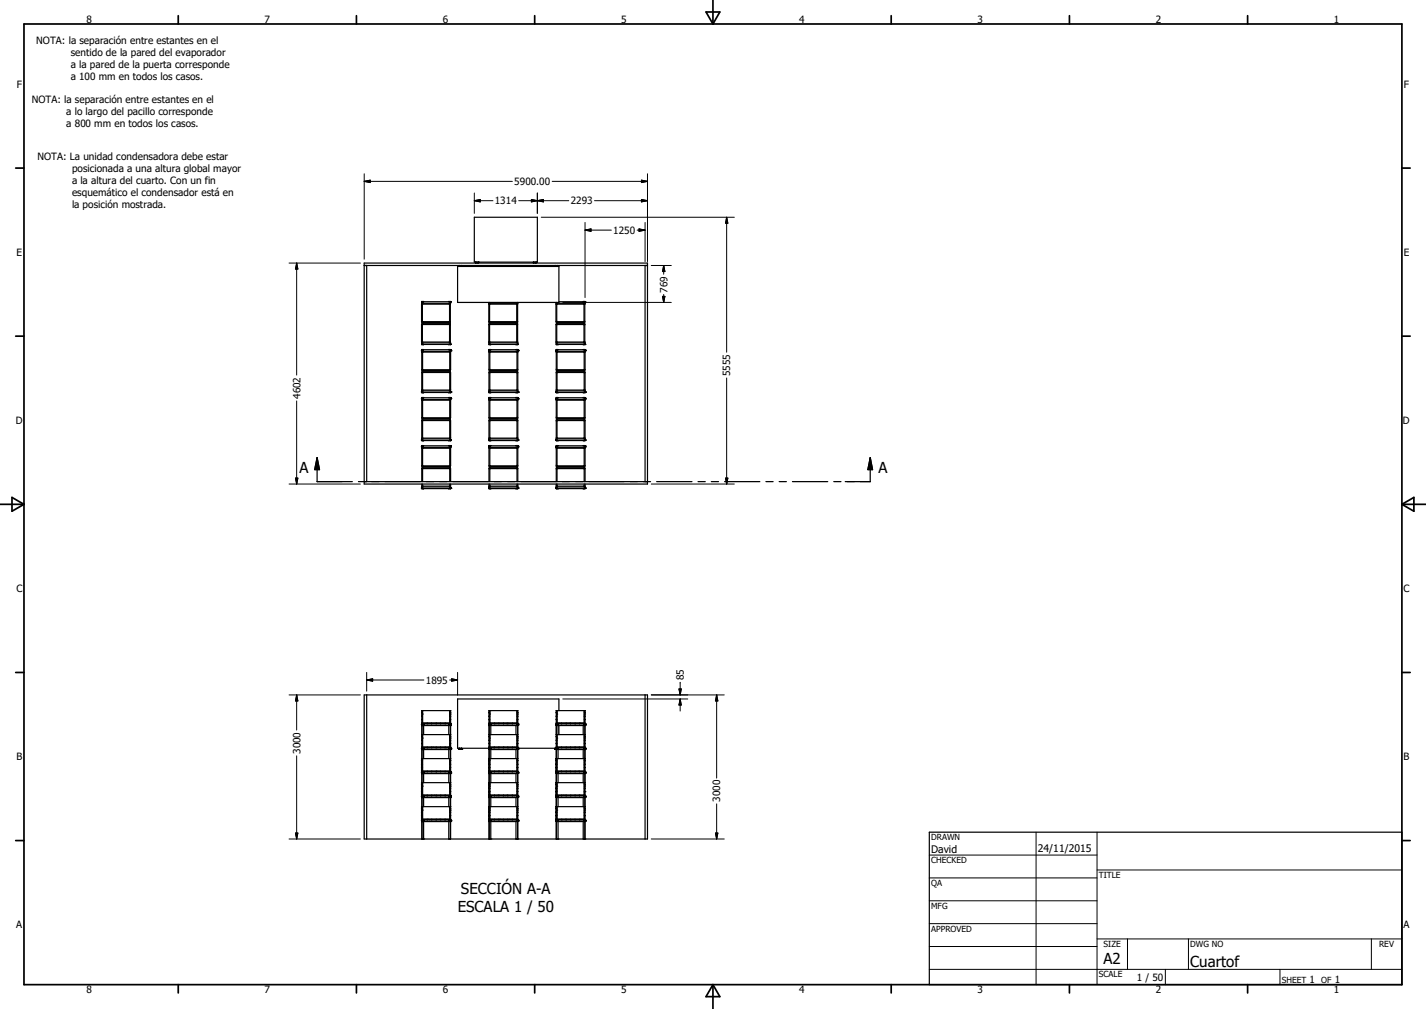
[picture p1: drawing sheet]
<svg xmlns="http://www.w3.org/2000/svg" width="420mm" height="297mm" viewBox="0 0 420 297" stroke-linecap="round" stroke-linejoin="round" font-family="sans-serif">
<defs><g id="words">
<g font-size="4.4">
<text x="88.2" y="139.3">A</text>
<text x="258.8" y="139.3">A</text>
<text x="135.8" y="263.1">SECCIÓN A-A</text>
<text x="134.8" y="268.4">ESCALA 1 / 50</text>
<text x="325" y="283.8">A2</text>
<text x="350.6" y="284.7">Cuartof</text>
</g>
<g font-size="3.1">
<text x="274.2" y="251.1">David</text>
<text x="305.6" y="250.7">24/11/2015</text>
</g>
<g font-size="2.9">
<text x="25.4" y="6.8">8</text>
<text x="77.9" y="6.8">7</text>
<text x="130.4" y="6.8">6</text>
<text x="182.9" y="6.8">5</text>
<text x="235.4" y="6.8">4</text>
<text x="287.9" y="6.8">3</text>
<text x="340.4" y="6.8">2</text>
<text x="392.9" y="6.8">1</text>
<text x="10.7" y="13">NOTA: la separación entre estantes en el</text>
<text x="20.9" y="16.5">sentido de la pared del evaporador</text>
<text x="20.9" y="23.6">a 100 mm en todos los casos.</text>
<text x="20.9" y="20.1">a la pared de la puerta corresponde</text>
<text x="5" y="25.8">F</text>
<text x="413.5" y="25.8">F</text>
<text x="9.4" y="30.2">NOTA: la separación entre estantes en el</text>
<text x="19.5" y="33.7">a lo largo del pacillo corresponde</text>
<text x="19.5" y="37.3">a 800 mm en todos los casos.</text>
<text x="11" y="47.2">NOTA: La unidad condensadora debe estar</text>
<text x="21.2" y="50.7">posicionada a una altura global mayor</text>
<text x="21.2" y="57.8">esquemático el condensador está en</text>
<text x="21.2" y="54.3">a la altura del cuarto. Con un fin</text>
<text x="151.5" y="54.5">5900.00</text>
<text x="21.2" y="61.3">la posición mostrada.</text>
<text x="145.8" y="60.2">1314</text>
<text x="168.1" y="60.2">2293</text>
<text x="180.6" y="68.8">1250</text>
<text x="4.9" y="75.3">E</text>
<text x="413.4" y="75.3">E</text>
<text x="196.6" y="86.1" transform="rotate(-90 196.6 86.1)">769</text>
<text x="215.1" y="110.7" transform="rotate(-90 215.1 110.7)">5555</text>
<text x="88.5" y="117.5" transform="rotate(-90 88.5 117.5)">4602</text>
<text x="4.7" y="124.8">D</text>
<text x="413.2" y="124.8">D</text>
<text x="4.8" y="174.2">C</text>
<text x="413.3" y="174.2">C</text>
<text x="125.4" y="201.2">1895</text>
<text x="201.4" y="200.3" transform="rotate(-90 201.4 200.3)">85</text>
<text x="88.5" y="221.9" transform="rotate(-90 88.5 221.9)">3000</text>
<text x="4.9" y="223.7">B</text>
<text x="413.4" y="223.7">B</text>
<text x="212.1" y="236.1" transform="rotate(-90 212.1 236.1)">3000</text>
<text x="4.8" y="273.2">A</text>
<text x="413.3" y="273.2">A</text>
<text x="25.4" y="292.3">8</text>
<text x="77.9" y="292.3">7</text>
<text x="130.4" y="292.3">6</text>
<text x="182.9" y="292.3">5</text>
<text x="235.4" y="292.3">4</text>
<text x="287.9" y="292.3">3</text>
<text x="334.8" y="288.8">1 / 50</text>
<text x="340.4" y="292.3">2</text>
<text x="385.7" y="289.3">1</text>
<text x="392.9" y="292.3">1</text>
<text x="393.1" y="289.3">1</text>
</g>
<g font-size="2.5">
<text x="274.2" y="247.3">DRAWN</text>
<text x="274.2" y="254">CHECKED</text>
<text x="274.2" y="260.8">QA</text>
<text x="323.6" y="258.4">TITLE</text>
<text x="274.2" y="267.5">MFG</text>
<text x="274.2" y="274.2">APPROVED</text>
<text x="325" y="278.7">SIZE</text>
<text x="350.6" y="278.7">DWG NO</text>
<text x="406.2" y="278.7">REV</text>
<text x="323.6" y="287.7">SCALE</text>
<text x="377.5" y="289.3">SHEET</text>
<text x="389.2" y="289.3">OF</text>
</g>
</g></defs>
<g fill="none" stroke="#000" stroke-width=".36">
<path d="M107.3 78.1h83.4M107.3 77.4h83.4v65.1h-83.4zM108 78.1v63.7M134.8 78.4h29.8v10.6h-29.8zM135.3 78.4v-.2h.6v.2M135.3 78.1l-.1 .3M135.9 78.1l.1 .3M139.7 63.9h18.6v13.3h-18.6zM140.1 77.2v.2M140.1 77.4h.1M140.8 77.2v.2h-.7M140.9 77.2l-.1 .2"/>
<path d="M157.1 77.3v.1M157.1 77.4h.1M157.1 77.2v.2M157.1 77.4h.7M157.9 77.2v.2M157.9 77.4h-.1M157.9 77.3l-.1 .1M157.9 77.4h.1M163.5 78.2h-.1M163.5 78.2v.2M163.5 78.2h.7M163.5 78.1v.1"/>
<path d="M164.2 78.2h.1M164.2 78.1v.1M164.2 78.2v.2M190 78.1v63.7M124.3 89.3h8l.3 .2M124.3 94.9v.4M124.3 89.2v.1M124.3 95.3h8l.3 .2M124.3 89.3l-.1 .3 .1 5.3M124.3 95.3l-.1 .3 .1 5.3M124.4 88.8l-.1 .1M124.5 89.5h7.9v5.2h-7.9z"/>
<path d="M124.8 88.8l-.6-.1 .1 .6M124.8 88.8h-.1M132.2 88.8l.5-.1v.6M132.2 88.8h.1M132.4 95.6l-7.9-.1-.1 5.1M132.4 89.6h.1M132.4 95.6h.1M132.4 95.6v5M132.6 88.8v12.6M132.6 88.8h-8.3v.5M132.6 88.8v.1M132.6 88.9h.1"/>
<path d="M132.6 89.2l.1 .1M132.6 94.7l-.3 .2h-8M132.7 89.3h.1M144 89l.1 .3M144.1 89.3h8l.3 .3M144.1 89v.3M144.1 94.9v.4M144.1 95.3h8l.3 .3M144.1 89.3v5.6M144.1 95.3v5.6M144.2 89.5h7.9l.1 5.1-8 .1zM144.2 95.5h7.9l.1 5.1-8 .1z"/>
<path d="M152.4 89v12.4M152.4 94.6l-.3 .3h-8M152.5 89l-.1 .3M163.8 89l.1 .3M163.9 89v.3M163.9 94.9v.4M163.9 89.3h8l.3 .3M163.9 89.3l-.1 .3 .1 5.3M163.9 95.3l-.1 .3 .1 5.3M163.9 95.3h8l.3 .3M164 95.6v5.1h8v-5.1M164 89.6h.1"/>
<path d="M164 95.6h8M164 95.6h.1M164 89.5h8v5.2h-8zM164.6 88.8l7.6 .1M171.8 88.8h.1M171.8 88.8l.5-.1-.1 .6M172 95.6h.1M172.2 88.8v.1M172.2 88.9v12.4M172.2 94.6l-.3 .3h-8M124.2 103.3h.1M124.2 103.1v.2"/>
<path d="M124.2 115.3v.1M124.2 117.3v.1M124.3 100.9l-.1 .6 .6-.1M124.3 115.1l-.1 .5 .6-.1M124.3 103.5v5.4M124.3 109.5v5.4M124.3 117.7v5.4M124.3 100.9v.1M124.3 114.9l.3 .2h7.8l.2-.2M124.3 109.5h8.3M124.3 108.9l.3 .2h7.8l.2-.2M124.3 103.5h8.3"/>
<path d="M124.3 117.7h8.3M124.3 115.1h.1M124.3 100.9v.5h8.3M124.3 108.9v.6M124.3 114.9l.1 .6M124.3 101.3h.1M124.3 115.5h.1M124.3 117.5h.1M124.4 102.9l-.1 .6M124.4 117.1l-.1 .6M124.4 101.4h.1M124.4 102.9l-.1 .1"/>
<path d="M124.4 117.1h-.1M124.4 115.5h8.2M124.4 102.9h8.2M124.4 117.1h8.2M124.4 100.6l.1 .1M124.5 100.7h7.9M124.5 117.8v5.2h7.9M124.5 114.8h.1M124.5 103.7h.1M124.5 117.8h.1M124.7 101.4h.1M124.8 102.9h-.6l.1 .5"/>
<path d="M124.8 117.1l-.6-.1 .1 .5M132.2 102.9h.5v.5M132.2 117.1l.5-.1v.6M132.2 101.4h.1M132.4 109.6l-7.9 .1v5.1M132.4 103.6l-7.9 .1M132.4 117.8h-7.9M132.4 100.6v.1M132.4 109.6v.1M132.4 103.6v.1M132.4 117.8h.1M132.4 109.7v5.1h-7.9"/>
<path d="M132.4 103.7v5.1h-7.9v-5.1M132.4 117.8v5.2M132.6 102.9v.6M132.6 117.1v.6M132.6 102.9v.1M132.6 117.1h.1M132.6 101.3h.1M132.6 103h.1M132.6 115.5h.1M132.6 103.5v5.4M132.6 109.5v5.4M132.6 117.7v5.4"/>
<path d="M132.6 108.9v.6M132.6 114.9v.6M132.6 100.7l-.3 .2h-8M132.6 101.3v.1M132.6 103.4h.1M132.6 117.5l.1 .1M132.7 100.9h.1M132.7 100.9l-.1 .1M132.7 115.1h.1M132.7 103.4h.1M132.7 115.1h-.1M132.7 117.6h.1"/>
<path d="M132.7 100.9v.6l-.5-.1M132.7 115.1v.5l-.5-.1M132.7 115.4l.1 .1M132.7 103.3h.1M132.7 103.1h.1M132.7 115.3h.1M132.7 117.4h.1M132.7 117.3h.1M132.8 103.2h.1M132.8 103.3h.1M132.8 115.3v.1M132.8 115.4v.1"/>
<path d="M132.8 117.3h.1M132.8 117.3v.1M132.8 115.3h.1M132.8 103.1v.2M132.8 115.3v.2M132.8 103.1v.1M132.8 103.2v.1M132.8 117.4h.1M144 103.3h.1M144 103.1v.2M144 115.3v.1M144 117.3v.1"/>
<path d="M144.1 100.9l-.1 .6 .6-.1M144.1 101.3l8.3 .1M144.1 115.1l-.1 .5 .6-.1M144.1 103.5v5.4M144.1 109.5v5.4M144.1 117.7v5.4M144.1 100.9v.4M144.1 103v.5M144.1 108.9v.6M144.1 114.9v.6M144.1 117.1v.6M144.1 101.3h.1"/>
<path d="M144.1 114.9l.3 .2h7.8l.2-.2M144.1 109.5h8.3M144.1 108.9l.3 .2h7.8l.2-.2M144.1 103.5h8.3M144.1 117.7h8.3M144.1 115.5h.1M144.1 117.1h.1M144.1 101.4h.1M144.1 115.5h8.3M144.1 102.9h8.3M144.1 117.1h8.3M144.1 102.9v.1"/>
<path d="M144.2 102.9l-.1 .1M144.2 100.6v.1M144.5 101.4h.1M144.6 102.9h-.6l.1 .5M144.6 117.1l-.6-.1 .1 .5M152 102.9h.5l-.1 .5M152 117.1l.5-.1v.6M152 101.4h.1M152.2 109.6l-7.9 .1v5.1h7.9l.1-5.1M152.2 103.6l-7.9 .1v5.1h7.9M152.2 117.8h-7.9v5.1l7.9 .1M152.2 109.6v.1"/>
<path d="M152.2 103.6v.1M152.2 117.8h.1M152.2 117.8l.1 5.1M152.2 109.7h.1M152.2 103.7l.1 5M152.3 108.7l-.1 .1M152.4 101.4h.1M152.4 102.9h.1M152.4 115.5h.1M152.4 117.1h.1M152.4 102.9v.6M152.4 117.1v.6"/>
<path d="M152.4 101.3h.1M152.4 100.9l.1 .6-.5-.1M152.4 103.5v5.4M152.4 109.5v5.4M152.4 115.1l.1 .5-.5-.1M152.4 117.7v5.4M152.4 108.9v.6M152.4 114.9v.6M152.4 100.6l-.3 .3h-8M152.4 101.3v.1M152.4 117.5l.1 .1M152.4 117.1v.1"/>
<path d="M152.5 117.6h.1M152.5 115.3l-.1 .2M152.5 103.1v.2M152.5 103.3h.1M152.5 117.3v.1M163.8 103.3h.1M163.8 103.1v.2M163.8 115.3l.1 .2M163.8 117.3v.1M163.8 117.6h.1M163.9 100.9l-.1 .6 .6-.1M163.9 115.1l-.1 .5 .6-.1"/>
<path d="M163.9 103.5v5.4M163.9 109.5v5.4M163.9 117.7v5.4M163.9 100.9v.5M163.9 108.9v.6M163.9 114.9v.6M163.9 101.3v.1M163.9 101.3h.1M163.9 114.9l.3 .2h7.8l.2-.2M163.9 109.5h8.3M163.9 108.9l.3 .2h7.8l.2-.2M163.9 103.5h8.3"/>
<path d="M163.9 117.7h8.3M163.9 117.5v.1M163.9 115.5h.1M163.9 117.1h.1M163.9 102.9v.6M163.9 117.1v.6M163.9 115.5h8.3M163.9 102.9h8.3M163.9 117.1h8.3M163.9 102.9v.1M163.9 117.1v.1M164 101.4h.1"/>
<path d="M164 102.9l-.1 .1M164 115.5h.1M164 117.1h.1M164.1 108.7v.1M164.1 109.7h.1M164.1 103.7v5M164.1 117.8v5.1M164.2 109.6l7.9 .1v5.1h-8v-5.1M164.2 103.6l7.9 .1v5.1h-8M164.2 117.8h7.9v5.1l-7.9 .1M164.2 109.6l-.1 .1M164.2 103.6l-.1 .1"/>
<path d="M164.2 117.8h-.1M164.3 101.4h.1M164.4 102.9h-.6l.1 .5M164.4 117.1l-.6-.1v.6M171.8 102.9h.5l-.1 .5M171.8 117.1l.5-.1-.1 .5M171.8 101.4h.1M172.2 101.4h.1M172.2 102.9v.1M172.2 115.5h.1M172.2 117.1h.1M172.2 103v.5"/>
<path d="M172.2 117.1v.6M172.2 101.3h.1M172.2 100.9l.1 .6-.5-.1M172.2 115.1l.1 .5-.5-.1M172.2 103.5v5.4M172.2 109.5v5.4M172.2 117.7v5.4M172.2 108.9v.6M172.2 114.9v.6M172.2 100.6l-.3 .3h-8M172.2 101.3l-8.3 .1M172.3 115.3v.1"/>
<path d="M172.3 103.1v.2M172.3 117.3v.1M172.3 103.3h.1M93.4 134.7v7.1h10.4M93.4 134.7l.7 3.5h-1.4zM124.2 129.6h.1M124.2 131.5h.1M124.2 129.4v.2M124.2 131.4v.2M124.3 129.2l-.1 .5h.6M124.3 129.2h.1M124.3 123.7v5.4"/>
<path d="M124.3 131.8v5.4M124.3 137.8l-.1 4M124.3 129.1h8.3M124.3 123.7h8.3M124.3 123.1h8.3M124.3 137.8l.3-.1 8 .1M124.3 137.2h8.3M124.3 131.8l.3-.1 8 .1M124.3 123.1v.6M124.3 129.1l.1 .6M124.3 131.3v.5M124.3 137.2v.6"/>
<path d="M124.3 129.6l.1 .1M124.3 131.7h.1M124.4 131.2l-.1 .1M124.4 129.7h8.2M124.4 131.2h8.2M124.5 137.1v-5.2h7.9v5.2M124.5 128.9h.1M124.5 137.1h.1M124.5 137.1h7.9M124.8 131.2h-.6l.1 .5M124.8 131.2h-.1M132.2 131.2h.5v.5"/>
<path d="M132.2 131.2h.1M132.4 123.8h-7.9v5.1M132.4 123.8h.1M132.4 123.8v5.2l-7.9-.1M132.4 123h.1M132.4 137.1h.1M132.6 131.2v.6M132.6 131.2v.1M132.6 129.6h.1M132.6 131.3h.1M132.6 123.7v5.4M132.6 131.8v5.4"/>
<path d="M132.6 137.8l.1 4M132.6 123.1v.6M132.6 129.1v.6M132.6 137.2v.6M132.6 131.7h.1M132.6 129.6v.1M132.7 131.7h.1M132.7 129.2h-.1M132.7 129.2h.1M132.7 129.2v.5h-.5M132.7 129.6h.1M132.7 129.4h.1"/>
<path d="M132.7 131.6h.1M132.7 131.5h.1M132.7 131.4h.1M132.8 129.4v.1M132.8 129.5h.1M132.8 129.6h.1M132.8 131.4h.1M132.8 131.5h.1M132.8 131.5v.1M132.8 129.4v.2M132.8 131.4v.2M132.8 129.5v.1"/>
<path d="M132.8 131.6h.1M144 129.6h.1M144 131.5h.1M144 129.4v.2M144 131.4v.2M144.1 129.2l-.1 .5h.6M144.1 129.2h.1M144.1 123.7v5.4M144.1 131.8v5.4M144.1 137.8l-.1 4M144.1 123.1v.6M144.1 129.1v.5"/>
<path d="M144.1 131.3v.5M144.1 137.2v.6M144.1 129.6v.1M144.1 129.1h8.3M144.1 123.7h8.3M144.1 123.1h8.3M144.1 137.8l.3-.1 8 .1M144.1 137.2h8.3M144.1 131.8l.3-.1 8 .1M144.1 131.3h.1M144.1 131.2v.1M144.1 129.7h8.3"/>
<path d="M144.1 131.2h8.3M144.3 123.8h7.9v5.1h-7.9zM144.6 131.2h-.6l.1 .5M144.6 131.2h-.1M152 131.2h.5l-.1 .5M152 131.2h.1M152.2 123.8h.1M152.2 123h.1M152.2 137.1h.1M152.2 132h-7.9v5.1h7.9M152.2 122.9v.1M152.2 132h.1"/>
<path d="M152.3 132l-.1 5.1M152.3 122.9h-.1M152.4 131.2v.1M152.4 131.2v.6M152.4 131.3h.1M152.4 123.7v5.4M152.4 131.8v5.4M152.4 137.8l.1 4M152.4 123.1v.6M152.4 129.1v.6M152.4 137.2v.6M152.4 129.6v.1"/>
<path d="M152.5 129.2h.1M152.5 129.2h-.1M152.5 129.2v.5h-.5M152.5 129.4l.1 .2-.2 .1M152.5 129.6h.1M152.5 131.4v.2M152.5 131.5h.1M163.8 129.6h.1M163.8 131.5h.1M163.8 129.2v.5h.6M163.8 129.4v.2l.2 .1M163.8 131.4v.2"/>
<path d="M163.8 129.2h.1M163.9 129.2h.1M163.9 123.7v5.4M163.9 131.8v5.4M163.9 137.8l-.1 4M163.9 123.1v.6M163.9 129.1v.6M163.9 137.2v.6M163.9 129.1h8.3M163.9 123.7h8.3M163.9 123.1h8.3M163.9 137.8l.3-.1 8 .1"/>
<path d="M163.9 137.2h8.3M163.9 131.8l.3-.1 8 .1M163.9 129.6v.1M163.9 129.7h.1M163.9 131.3h.1M163.9 131.2v.6M163.9 129.7h8.3M163.9 131.2h8.3M163.9 131.2v.1M164 131.2l-.1 .1M164.1 132v5.1M164.1 122.9h.1"/>
<path d="M164.1 123.8h8v5.1h-8zM164.1 132h8v5.1h-7.9M164.1 122.9v.1M164.1 132h.1M164.1 123h.1M164.1 137.1h.1M164.2 123.8h-.1M164.4 131.2h-.6l.1 .5M164.4 131.2h-.1M171.8 131.2h.5l-.1 .5M171.8 131.2h.1M172.2 131.2v.1"/>
<path d="M172.2 123.7v5.4M172.2 131.8v5.4M172.2 137.8l.1 4M172.2 123.1v.6M172.2 129.1v.5M172.2 131.3v.5M172.2 137.2v.6M172.2 129.6v.1M172.3 129.2v.5h-.5M172.3 129.2h-.1M172.3 129.4v.2M172.3 131.4v.2"/>
<path d="M172.3 129.6h.1M172.3 131.5h.1M256.3 134.7v7.1h-7.4M256.3 134.7l.7 3.5h-1.4zM105.6 141.8h86M124.2 142.5l.1 .7M124.2 143.6v.1M124.3 143.3l-.1 .6 .6-.1M124.3 143.2l.3 .1h7.8l.2-.1M124.3 143.3v.1M124.3 143.2v.6h8.3M124.3 143.7h.1"/>
<path d="M124.4 143.8h.1M124.5 141.8v-3.9h7.9l.1 3.9M124.5 142.5v.6M124.5 143.1h.1M132.5 142.5l-.1 .6h-7.9M132.6 143.7h.1M132.6 143.2v.6M132.6 143.7v.1M132.7 143.3h.1M132.7 143.3l-.1 .1M132.7 143.3v.6l-.5-.1M132.7 142.5l-.1 .7"/>
<path d="M132.7 143.7h.1M132.7 143.6h.1M132.8 143.6h.1M132.8 143.6v.1M132.8 143.7h.1M144 142.5l.1 .7M144 143.6v.1M144.1 143.3l-.1 .6 .6-.1M144.1 143.2v.5M144.1 143.2l.3 .1h7.8l.2-.1M144.1 143.7l8.3 .1M144.1 143.7h.1"/>
<path d="M144.1 143.8h.1M144.3 142.5v.6h7.9l.1-.6M144.3 141.8v-3.9h7.9l.1 3.9M152.4 143.8h.1M152.4 143.3l.1 .6-.5-.1M152.4 143.2v.6M152.5 142.5l-.1 .7M152.5 143.6l-.1 .2M163.8 142.5l.1 .7M163.8 143.6l.1 .2M163.9 143.3l-.1 .6 .6-.1M163.9 143.2v.6"/>
<path d="M163.9 143.2l.3 .1h7.8l.2-.1M163.9 143.8h.1M164 143.8h.1M164.1 141.8v-3.9h7.9l.1 3.9M164.1 142.5v.6h7.9l.1-.6M172.2 143.8h.1M172.2 143.7h.1M172.2 143.3l.1 .6-.5-.1M172.2 143.2v.5M172.2 143.7l-8.3 .1M172.3 142.5l-.1 .7M172.3 143.6v.1"/>
<path d="M193.4 141.8h10.4M205.6 141.8h2.1M209.5 141.8h2.1M213.4 141.8h10.4M225.6 141.8h2.1M229.5 141.8h2.1M233.4 141.8h10.4M245.6 141.8h2.1M107.3 204.6h83.4v42.4h-83.4zM108 204.6v42.4M124.2 213.3h.1M124.2 209.2h8.5v3.7h-8.5z"/>
<path d="M124.2 213.2v.2M124.2 212.8h8.5M124.2 211.8h.2M124.2 210.8h.2M124.2 219.9h8.5M124.2 219.9h.2M124.2 218.9h.2M124.2 218.8h.2M124.2 217.9h.2M124.3 213v3.2M124.3 219.9v3.4M124.3 213.1l.1 .5h8.2"/>
<path d="M124.3 213.3h.3h-.3M124.4 217.2h.1M124.4 213.3h.1M124.4 209.7h-.2l.2 .5M124.4 216.7h-.2l.2 .5M124.5 209.2v3.6M124.5 216.2v3.7M124.5 212.9v.1M124.5 213.3h.1M124.5 219.9v.2M124.8 213.6v2.6M125.8 212.9v.1"/>
<path d="M125.8 219.9v.2M127.1 212.9v.1M127.1 219.9v.2M128.4 212.9v.1M128.4 219.9v.2M128.5 212.9v.1M128.5 219.9v.2M129.8 212.9v.1M129.8 219.9v.2M131.1 212.9v.1M131.1 219.9v.2M132.2 213.6v2.6"/>
<path d="M132.4 212.9v.1M132.4 219.9v.2M132.4 213.3h.1M132.5 209.2l-.1 3.8M132.5 216.2l-.1 3.9M132.5 209.2v3.6M132.5 213.3h.1M132.5 216.3v3.6h.2M132.5 211.8h.2M132.5 210.8h.2M132.5 209.7h.2l-.1 .4M132.5 210.2h.1"/>
<path d="M132.5 218.9h.2M132.5 218.8h.2M132.5 217.9h.2M132.5 216.7h.2l-.1 .5M132.5 217.2h.1M132.6 210.1v.1M132.6 217.2h.1M132.6 210.2h.1M132.6 213.1v3.1M132.6 219.9v3.4M132.6 213.3h-.2h.2M132.7 213.3h.1"/>
<path d="M132.7 213.4h.1M132.7 213.2h.1M132.7 216.2l-8.5 .1M132.8 213.2v.1M132.8 213.3h.1M132.8 213.2v.2M132.8 213.3v.1M144 213.3h.1M144 209.2h8.5v3.7h-8.5zM144 213.2v.2M144 212.8h8.5M144 211.8h.2"/>
<path d="M144 210.8h.2M144 219.9h8.5M144 219.9h.2M144 218.9h.2M144 218.8h.2M144 217.9h.2M144.1 213.1v3.1M144.1 219.9v3.4M144.1 213.3h.3h-.3M144.1 210.1v.1M144.1 217.2h.1M144.1 210.2h.1"/>
<path d="M144.2 213v.6h8.2M144.2 217.2h.1M144.2 213.3h.1M144.2 209.7h-.2l.1 .4M144.2 216.7h-.2l.1 .5M144.3 209.2v3.6M144.3 216.2v3.7M144.3 212.9v.1M144.3 213.3h.1M144.3 219.9v.2M144.6 213.6v2.6M145.6 212.9v.1"/>
<path d="M145.6 219.9v.2M146.9 212.9v.1M146.9 219.9v.2M148.3 212.9v.1M148.3 219.9v.2M149.6 212.9v.1M149.6 219.9v.2M150.9 212.9v.1M150.9 219.9v.2M152 213.6v2.6M152.2 213.3h.1M152.2 212.9v.1"/>
<path d="M152.2 219.9v.2M152.3 209.2l-.1 3.8M152.3 216.2l-.1 3.9M152.3 209.2v3.6M152.3 216.3v3.6h.2M152.3 211.8h.2M152.3 210.8h.2M152.3 209.7h.2l-.1 .5M152.3 210.2h.1M152.3 218.9h.2M152.3 218.8h.2M152.3 217.9h.2"/>
<path d="M152.3 216.7h.2l-.1 .5M152.3 217.2h.1M152.4 213v.6M152.4 213.3h-.3h.3M152.4 213.1v3.1M152.4 219.9v3.4M152.5 213.2v.2M152.5 213.3h.1M152.5 216.2l-8.5 .1M163.8 213.3h.1M163.8 209.2h8.5v3.7h-8.5zM163.8 213.2v.2"/>
<path d="M163.8 212.8h8.5M163.8 211.8h.2M163.8 210.8h.2M163.8 219.9h8.5M163.8 218.9h.2M163.8 218.8h.2M163.8 217.9h.2M163.9 213.1v3.1M163.9 219.9v3.4M163.9 213.3h.3h-.3M164 213v.6M164 210.2h.1"/>
<path d="M164 217.2h.1M164 209.2v3.6M164 216.3v3.6h-.2M164 209.7h-.2l.2 .5M164 216.7h-.2l.2 .5M164 213.3h.1M164.1 209.2v3.8M164.1 216.2v3.9M164.1 213.3h.1M164.1 212.9v.1M164.1 219.9v.2M164.4 213.6v2.6"/>
<path d="M164.6 209.2v-3.5h-29.8v14.5h9.2M164.6 213.6v2.6M165.4 212.9v.1M165.4 219.9v.2M165.5 212.9v.1M165.5 219.9v.2M166.7 212.9v.1M166.7 219.9v.2M166.8 212.9v.1M166.8 219.9v.2M168 212.9v.1M168 219.9v.2"/>
<path d="M168.1 212.9v.1M168.1 219.9v.2M169.4 212.9v.1M169.4 219.9v.2M170.7 212.9v.1M170.7 219.9v.2M171.8 213.6v2.6M172 212.9v.1M172 213.3h.1M172 219.9v.2M172.1 209.2v3.6M172.1 213.3h.1"/>
<path d="M172.1 216.2v3.7M172.1 211.8h.2M172.1 210.8h.2M172.1 209.7h.2l-.1 .4M172.1 219.9h.2M172.1 218.9h.2M172.1 218.8h.2M172.1 217.9h.2M172.1 216.7h.2l-.1 .5M172.1 217.2h.1M172.2 213v.6h-8.3M172.2 210.1v.1"/>
<path d="M172.2 217.2h.1M172.2 210.2h-.1M172.2 213.1v3.1M172.2 219.9v3.4M172.2 213.3h-.2h.2M172.3 213.2v.2M172.3 213.3h.1M172.3 216.2l-8.5 .1M190 204.6v42.4M124.2 223.8h.2M124.2 224.9h.2M124.2 225.9h.2"/>
<path d="M124.2 226h.2M124.2 230.9h.2M124.2 232h.2M124.2 232.1h.2M124.2 233h.2M124.2 234h8.5M124.2 237.9h.2M124.2 239.1h.2M124.2 234.5h.1M124.2 227.4h.1M124.2 220.4h.1M124.2 223.9l.2 .4"/>
<path d="M124.2 230.9l.2 .5M124.2 220.3v.1M124.2 227.4v.1M124.2 234.4v.2M124.2 238l.2 .4M124.3 227v3.4M124.3 234.1v3.3M124.3 234.3l.1 .5h8.2M124.3 234.2l8.3 .1M124.3 220.1h8.3M124.3 234.5h.3h-.3M124.3 227.4h.1"/>
<path d="M124.3 220.4h.1M124.3 220.3h.1M124.4 220.1v.5h8.2M124.4 238.4v.1M124.4 227.4h.1M124.4 220.3h.1M124.4 238.5h.1M124.4 220.4h.1M124.4 220.3v.1M124.4 227.4v.1M124.4 234.5h.1M124.4 220.3l-.1 .1"/>
<path d="M124.5 223.3v3.7M124.5 230.4v3.6M124.5 237.4v3.7M124.5 220.3v.1M124.5 227v.2M124.5 227.4v.1M124.5 234.1v.1M124.5 234.5h.1M124.5 227.4h.1M124.5 220.4h.1M124.5 220.3h.1M124.5 227.4h-.1"/>
<path d="M124.5 220.3h-.1M124.6 227.4l-.3 .1M124.6 220.3h.1M124.6 220.4h-.1M124.6 227.4h.1M124.8 220.6v2.7M124.8 227.7v2.7M124.8 234.8v2.6M125.8 227v.2M125.8 234.1v.1M127.1 227v.2M127.1 234.1v.1"/>
<path d="M128.4 227v.2M128.4 234.1v.1M128.5 227v.2M128.5 234.1v.1M129.8 227v.2M129.8 234.1v.1M131.1 227v.2M131.1 234.1v.1M132.2 220.6v2.7M132.2 227.7v2.7M132.2 234.8v2.6M132.4 220.3v.1"/>
<path d="M132.4 227.4l.2 .1M132.4 227.4h.1M132.4 220.4h.1M132.4 220.3h.1M132.4 227v.2M132.4 234.1v.1M132.4 227.4v.1M132.4 234.5h.1M132.5 223.3l-.1 3.9M132.5 230.4l-.1 3.8M132.5 237.4l-.1 3.9M132.5 227.4h.1"/>
<path d="M132.5 220.3h.1M132.5 220.3h-.1M132.5 220.4h.1M132.5 223.8h.2l-.1 .5M132.5 224.9h.2M132.5 225.9h.2M132.5 226h.2M132.5 230.9h.2l-.1 .4M132.5 232h.2M132.5 232.1h.2M132.5 233h.2M132.5 237.9h.2l-.1 .5"/>
<path d="M132.5 239.1h.2M132.5 220.3v.1M132.5 223.3v3.7M132.5 227.4v.1M132.5 230.4v3.6M132.5 234.5h.1M132.5 237.5v3.6M132.5 224.3h.1M132.5 231.4h.1M132.5 238.5h.1M132.6 220.4h-.1M132.6 224.3h.1"/>
<path d="M132.6 231.3v.1M132.6 238.4h.1M132.6 227.4h.1M132.6 231.4h.1M132.6 238.4v.1M132.6 227.2h.1M132.6 227v3.4M132.6 234.1v3.3M132.6 227.2h-8.3l.1 .5h8.2M132.6 234.5h-.2h.2M132.6 220.4h.1M132.7 223.3h-8.5v3.7h8.5"/>
<path d="M132.7 230.4h-8.5v3.7h8.5M132.7 237.4h-8.5v3.8h8.5M132.7 234.5h.1M132.7 234.6h.1M132.7 234.4h.1M132.7 227.4h.1M132.7 227.5h.1M132.7 220.4h.1M132.7 220.3h.1M132.8 234.4v.1M132.8 234.5h.1M132.8 227.4h.1"/>
<path d="M132.8 227.4v.1M132.8 220.3h.1M132.8 220.4h.1M132.8 220.3v.1M132.8 234.4v.2M132.8 234.5v.1M132.8 227.5h.1M135.2 220.2v.4h.8v-.4M135.2 220.3h.8M135.3 220.2v.4M135.3 220.3h.1M135.3 220.2v.1"/>
<path d="M135.9 220.2v.4M135.9 220.3h.1M144 223.8h.2M144 224.9h.2M144 225.9h.2M144 226h.2M144 230.9h.2M144 232h.2M144 232.1h.2M144 233h.2M144 234h8.5M144 237.9h.2"/>
<path d="M144 239.1h.2M144 234.5h.1M144 227.4h.1M144 220.4h.1M144 220.3v.1M144 227.4v.1M144 234.4v.2M144 223.9l.1 .4M144 230.9l.1 .4M144 238l.1 .4M144.1 227v3.4M144.1 234.1v3.3"/>
<path d="M144.1 227.2h8.3M144.1 234.3h8.3M144.1 220.1h8.3M144.1 234.5h.3h-.3M144.1 227.4h.1M144.1 220.4h.1M144.1 220.3h.1M144.1 227.2h.1M144.1 224.3h.1M144.1 231.3v.1M144.1 238.4h.1M144.1 231.4h.1"/>
<path d="M144.2 220.1v.5h8.2M144.2 227.2v.5h8.2M144.2 234.2v.6h8.2M144.2 227.4h-.1M144.2 220.3h-.1M144.2 238.5h.1M144.2 220.4h.1M144.2 220.3v.1M144.2 227.4v.1M144.2 234.5h.1M144.2 227.4h.1M144.2 220.3l.1 .1"/>
<path d="M144.3 223.3v3.7M144.3 230.4v3.6M144.3 237.4v3.7M144.3 227.4h.1M144.3 220.4h.1M144.3 220.3h.1M144.3 227.4h-.1M144.3 220.3v.1M144.3 227v.2M144.3 227.4v.1M144.3 234.1v.1M144.3 234.5h.1"/>
<path d="M144.3 227.4l-.2 .1M144.3 220.3l-.1 .1M144.4 220.3v.1M144.6 220.6v2.7M144.6 227.7v2.7M144.6 234.8v2.6M145.6 227v.2M145.6 234.1v.1M146.9 227v.2M146.9 234.1v.1M148.3 227v.2M148.3 234.1v.1"/>
<path d="M149.6 227v.2M149.6 234.1v.1M150.9 227v.2M150.9 234.1v.1M152 220.6v2.7M152 227.7v2.7M152 234.8v2.6M152.1 220.3v.1M152.1 220.4h.1M152.2 220.3v.1M152.2 227.4v.1M152.2 234.5h.1"/>
<path d="M152.2 227.4l.2 .1M152.2 227.4h.1M152.2 220.3h-.1M152.2 227v.2M152.2 234.1v.1M152.2 220.3h.1M152.2 220.4h.1M152.3 223.3l-.1 3.9M152.3 230.4l-.1 3.8M152.3 237.4l-.1 3.9M152.3 227.4h.1M152.3 220.4h.1"/>
<path d="M152.3 220.3h.1M152.3 220.3h-.1M152.3 223.3v3.7M152.3 230.4v3.6M152.3 237.5v3.6M152.3 223.8h.2l-.1 .5M152.3 224.9h.2M152.3 225.9h.2M152.3 226h.2M152.3 230.9h.2l-.1 .5M152.3 232h.2M152.3 232.1h.2"/>
<path d="M152.3 233h.2M152.3 237.9h.2l-.1 .5M152.3 239.1h.2M152.3 224.3h.1M152.3 231.4h.1M152.3 238.5h.1M152.4 227.4h.1M152.4 220.3h.1M152.4 220.1v.5M152.4 227.2v.5M152.4 234.2v.6M152.4 220.4h.1"/>
<path d="M152.4 220.1h.1M152.4 234.5h-.3h.3M152.4 227v3.4M152.4 234.1v3.3M152.5 223.3h-8.5v3.7h8.5M152.5 230.4h-8.5v3.7h8.5M152.5 237.4h-8.5v3.8h8.5M152.5 220.3v.1M152.5 227.4v.1M152.5 234.4v.2M152.5 220.2h11.3M152.5 234.5h.1"/>
<path d="M152.5 227.4h.1M152.5 220.4h.1M163.6 220.2l-.1 .1M163.8 220.3v.1M163.8 223.8h.2M163.8 224.9h.2M163.8 225.9h.2M163.8 226h.2M163.8 230.9h.2M163.8 232h.2M163.8 232.1h.2M163.8 233h.2"/>
<path d="M163.8 234h8.5M163.8 237.9h.2M163.8 239.1h.2M163.8 234.5h.1M163.8 227.4h.1M163.8 220.4h.1M163.8 227.4v.1M163.8 234.4v.2M163.8 220.3h-.2v.3M163.8 223.9l.2 .4M163.8 230.9l.2 .5M163.8 238l.2 .4"/>
<path d="M163.9 227v3.4M163.9 234.1v3.3M163.9 227.2h8.3M163.9 234.3h8.3M163.9 220.1h8.3M163.9 234.5h.3h-.3M163.9 220.1h.1M163.9 227.4h.1M164 220.1v.5M164 227.2v.5M164 234.2v.6M164 224.3h.1"/>
<path d="M164 231.4h.1M164 238.5h.1M164 227.4h.1M164 220.3h.1M164 223.3v3.7M164 230.4v3.6M164 237.5v3.6M164 220.4h.1M164 220.3v.1M164 227.4v.1M164 234.5h.1M164.1 223.3v3.9"/>
<path d="M164.1 230.4v3.8M164.1 237.4v3.9M164.1 220.3v.1M164.1 227.4v.1M164.1 234.5h.1M164.1 227.4h.1M164.1 227v.2M164.1 234.1v.1M164.2 227.4l-.3 .1M164.2 220.3l-.1 .1M164.2 220.3h.1M164.2 220.3v.1"/>
<path d="M164.2 220.4h.1M164.4 220.6v2.7M164.4 227.7v2.7M164.4 234.8v2.6M165.4 227v.2M165.4 234.1v.1M165.5 227v.2M165.5 234.1v.1M166.7 227v.2M166.7 234.1v.1M166.8 227v.2M166.8 234.1v.1"/>
<path d="M168 227v.2M168 234.1v.1M168.1 227v.2M168.1 234.1v.1M169.4 227v.2M169.4 234.1v.1M170.7 227v.2M170.7 234.1v.1M171.8 220.6v2.7M171.8 227.7v2.7M171.8 234.8v2.6M172 220.3v.1"/>
<path d="M172 227v.2M172 227.4v.1M172 234.1v.1M172 234.5h.1M172 227.4l.2 .1M172 220.3h.1M172 220.4h.1M172 227.4h.1M172.1 220.3v.1M172.1 223.3v3.7M172.1 227.4v.1M172.1 230.4v3.6"/>
<path d="M172.1 234.5h.1M172.1 237.4v3.7M172.1 220.4h.1M172.1 223.8h.2l-.1 .5M172.1 224.9h.2M172.1 225.9h.2M172.1 226h.2M172.1 230.9h.2l-.1 .4M172.1 232h.2M172.1 232.1h.2M172.1 233h.2M172.1 237.9h.2l-.1 .5"/>
<path d="M172.1 239.1h.2M172.1 227.4h.1M172.1 220.3h.1M172.1 238.5h.1M172.2 220.1v.5h-8.8l.1-.4M172.2 227.2v.5h-8.3M172.2 234.2v.6h-8.3M172.2 227.4h.1M172.2 220.3h.1M172.2 224.3h-.1M172.2 231.3v.1M172.2 238.4h.1"/>
<path d="M172.2 220.4h.1M172.2 224.3h.1M172.2 231.4h-.1M172.2 227.2h.1M172.2 227.4h-.1M172.2 220.3l-.1 .1M172.2 227v3.4M172.2 234.1v3.3M172.2 234.5h-.2h.2M172.3 223.3h-8.5v3.7h8.5M172.3 230.4h-8.5v3.7h8.5M172.3 237.4h-8.5v3.8h8.5"/>
<path d="M172.3 220.3v.1M172.3 227.4v.1M172.3 234.4v.2M172.3 234.5h.1M172.3 227.4h.1M172.3 220.4h.1M124.2 240.1h.2M124.2 241.6h.1M124.2 247v-34h8.5v34M124.2 241.5v.2M124.3 241.2v5.8M124.3 241.3h8.3"/>
<path d="M124.3 241.6h.1M124.3 241.5h.1M124.4 241.3v.5h8.2M124.4 241.5l.1 .1M124.4 241.6h.1M124.4 241.5v.1M124.4 241.5l-.1 .1M124.5 241.5l-.1 .1M124.5 241.5v.1M124.5 241.2v.1M124.5 241.6h.1M124.5 241.5h.1"/>
<path d="M124.5 241.5l.1 .1M124.6 241.6h.1M124.6 241.6h-.1M124.8 241.8v5.2M125.8 241.2v.1M127.1 241.2v.1M128.4 241.2v.1M128.5 241.2v.1M129.8 241.2v.1M131.1 241.2v.1M132.2 241.8v5.2M132.4 241.5v.1"/>
<path d="M132.4 241.6h.1M132.4 241.5h.1M132.4 241.2v.1M132.5 241.5l.1 .1M132.5 241.5l-.1 .1M132.5 241.6h.1M132.5 240.1h.2M132.5 241.5h.1M132.5 241.5v.1M132.6 241.6h-.1M132.6 241.2v5.8M132.7 241.6h.1"/>
<path d="M132.7 241.7h.1M132.7 241.5h.1M132.8 241.5h.1M132.8 241.6h.1M132.8 241.5v.2M132.8 241.5v.1M132.8 241.6v.1M144 240.1h.2M144 241.6h.1M144 247v-34h8.5v34M144 241.5v.2M144.1 241.2v5.8"/>
<path d="M144.1 241.3h8.3M144.1 241.6h.1M144.1 241.5h.1M144.1 241.5v.1M144.1 241.6h.2M144.2 241.3v.5h8.2M144.2 241.6h.1M144.2 241.5v.1M144.2 241.5l-.1 .1M144.3 241.6h.1M144.3 241.5h.1M144.3 241.5l-.2 .1"/>
<path d="M144.3 241.2v.1M144.3 241.5v.1M144.4 241.5v.1M144.6 241.8v5.2M145.6 241.2v.1M146.9 241.2v.1M148.3 241.2v.1M149.6 241.2v.1M150.9 241.2v.1M152 241.8v5.2M152.1 241.6h.1M152.2 241.5v.1"/>
<path d="M152.2 241.5l.1 .1M152.2 241.5l-.1 .1M152.2 241.2v.1M152.3 241.6h.1M152.3 241.5h.1M152.3 241.5l-.1 .1M152.3 241.5v.1M152.3 240.1h.2M152.4 241.5v.1M152.4 241.3v.5M152.4 241.6h.1M152.4 241.3h.1"/>
<path d="M152.4 241.2v5.8M152.5 241.5v.2M152.5 241.6h.1M163.8 240.1h.2M163.8 241.6h.1M163.8 247v-34h8.5v34M163.8 241.5v.2M163.9 241.2v5.8M163.9 241.3h8.3M163.9 241.3h.1M164 241.3v.5M164 241.5v.1"/>
<path d="M164 241.6h.1M164 241.5h.1M164.1 241.5v.1M164.1 241.2v.1M164.1 241.6h.1M164.2 241.5l-.1 .1M164.2 241.5v.1M164.2 241.6h.1M164.4 241.8v5.2M165.4 241.2v.1M165.5 241.2v.1M166.7 241.2v.1"/>
<path d="M166.8 241.2v.1M168 241.2v.1M168.1 241.2v.1M169.4 241.2v.1M170.7 241.2v.1M171.8 241.8v5.2M172 241.5v.1M172 241.2v.1M172 241.5l.1 .1M172 241.6h.1M172 241.5h.1M172.1 241.5v.1"/>
<path d="M172.1 240.1h.2M172.1 241.6h.1M172.2 241.3v.5h-8.3M172.2 241.5v.1M172.2 241.6h.1M172.2 241.5h.1M172.2 241.5l-.1 .1M172.2 241.2v5.8M172.3 241.5v.2M172.3 241.6h.1M273.7 245h139.2v44.8h-139.2z"/>
</g>
<g fill="#000">
<circle cx="135.2" cy="78.4" r=".18"/>
<circle cx="135.3" cy="78.4" r=".18"/>
<circle cx="135.9" cy="78.4" r=".18"/>
<circle cx="136" cy="78.4" r=".18"/>
<circle cx="140.1" cy="77.2" r=".18"/>
<circle cx="140.8" cy="77.2" r=".18"/>
<circle cx="140.9" cy="77.2" r=".18"/>
<circle cx="157.1" cy="77.2" r=".18"/>
<circle cx="157.9" cy="77.2" r=".18"/>
<circle cx="163.4" cy="78.4" r=".18"/>
<circle cx="163.5" cy="78.4" r=".18"/>
<circle cx="164.2" cy="78.4" r=".18"/>
<circle cx="124.3" cy="88.9" r=".18"/>
<circle cx="124.4" cy="88.8" r=".18"/>
<circle cx="132.6" cy="88.8" r=".18"/>
<circle cx="132.6" cy="88.9" r=".18"/>
<circle cx="172.2" cy="88.8" r=".18"/>
<circle cx="172.2" cy="88.9" r=".18"/>
<circle cx="124.2" cy="117.4" r=".18"/>
<circle cx="124.2" cy="103.3" r=".18"/>
<circle cx="124.2" cy="115.5" r=".18"/>
<circle cx="124.2" cy="115.3" r=".18"/>
<circle cx="124.2" cy="117.3" r=".18"/>
<circle cx="124.2" cy="103.1" r=".18"/>
<circle cx="124.3" cy="101.3" r=".18"/>
<circle cx="124.3" cy="117.2" r=".18"/>
<circle cx="124.3" cy="115.5" r=".18"/>
<circle cx="124.3" cy="103" r=".18"/>
<circle cx="124.4" cy="117.1" r=".18"/>
<circle cx="124.4" cy="103" r=".18"/>
<circle cx="124.4" cy="115.5" r=".18"/>
<circle cx="124.4" cy="101.4" r=".18"/>
<circle cx="124.4" cy="102.9" r=".18"/>
<circle cx="132.6" cy="117.1" r=".18"/>
<circle cx="132.6" cy="101.4" r=".18"/>
<circle cx="132.6" cy="115.5" r=".18"/>
<circle cx="132.6" cy="102.9" r=".18"/>
<circle cx="132.6" cy="103" r=".18"/>
<circle cx="132.6" cy="117.2" r=".18"/>
<circle cx="132.6" cy="101.3" r=".18"/>
<circle cx="132.8" cy="115.5" r=".18"/>
<circle cx="132.8" cy="115.3" r=".18"/>
<circle cx="132.8" cy="103.1" r=".18"/>
<circle cx="132.8" cy="103.3" r=".18"/>
<circle cx="132.8" cy="117.3" r=".18"/>
<circle cx="144" cy="103.1" r=".18"/>
<circle cx="144" cy="103.3" r=".18"/>
<circle cx="144" cy="115.5" r=".18"/>
<circle cx="144" cy="115.3" r=".18"/>
<circle cx="144" cy="117.3" r=".18"/>
<circle cx="144" cy="117.4" r=".18"/>
<circle cx="144.1" cy="103" r=".18"/>
<circle cx="144.1" cy="117.2" r=".18"/>
<circle cx="144.1" cy="101.3" r=".18"/>
<circle cx="144.1" cy="115.5" r=".18"/>
<circle cx="144.2" cy="103" r=".18"/>
<circle cx="144.2" cy="101.4" r=".18"/>
<circle cx="144.2" cy="115.5" r=".18"/>
<circle cx="144.2" cy="117.1" r=".18"/>
<circle cx="152.4" cy="117.1" r=".18"/>
<circle cx="152.4" cy="103" r=".18"/>
<circle cx="152.4" cy="101.4" r=".18"/>
<circle cx="152.4" cy="115.5" r=".18"/>
<circle cx="152.4" cy="101.3" r=".18"/>
<circle cx="152.4" cy="117.2" r=".18"/>
<circle cx="152.6" cy="117.4" r=".18"/>
<circle cx="152.6" cy="115.5" r=".18"/>
<circle cx="152.6" cy="103.1" r=".18"/>
<circle cx="152.6" cy="117.3" r=".18"/>
<circle cx="152.6" cy="103.3" r=".18"/>
<circle cx="152.6" cy="115.3" r=".18"/>
<circle cx="163.8" cy="103.3" r=".18"/>
<circle cx="163.8" cy="103.1" r=".18"/>
<circle cx="163.8" cy="115.5" r=".18"/>
<circle cx="163.8" cy="117.4" r=".18"/>
<circle cx="163.8" cy="115.3" r=".18"/>
<circle cx="163.8" cy="117.3" r=".18"/>
<circle cx="163.9" cy="101.3" r=".18"/>
<circle cx="163.9" cy="115.5" r=".18"/>
<circle cx="163.9" cy="117.2" r=".18"/>
<circle cx="163.9" cy="103" r=".18"/>
<circle cx="164" cy="103" r=".18"/>
<circle cx="164" cy="115.5" r=".18"/>
<circle cx="164" cy="101.4" r=".18"/>
<circle cx="164" cy="117.1" r=".18"/>
<circle cx="172.2" cy="101.4" r=".18"/>
<circle cx="172.2" cy="115.5" r=".18"/>
<circle cx="172.2" cy="103" r=".18"/>
<circle cx="172.2" cy="117.1" r=".18"/>
<circle cx="172.2" cy="101.3" r=".18"/>
<circle cx="172.2" cy="117.2" r=".18"/>
<circle cx="172.4" cy="103.3" r=".18"/>
<circle cx="172.4" cy="115.3" r=".18"/>
<circle cx="172.4" cy="117.3" r=".18"/>
<circle cx="172.4" cy="103.1" r=".18"/>
<circle cx="172.4" cy="115.5" r=".18"/>
<circle cx="172.4" cy="117.4" r=".18"/>
<circle cx="124.2" cy="129.4" r=".18"/>
<circle cx="124.2" cy="131.6" r=".18"/>
<circle cx="124.2" cy="131.4" r=".18"/>
<circle cx="124.2" cy="129.6" r=".18"/>
<circle cx="124.3" cy="131.3" r=".18"/>
<circle cx="124.3" cy="129.6" r=".18"/>
<circle cx="124.4" cy="129.7" r=".18"/>
<circle cx="124.4" cy="131.3" r=".18"/>
<circle cx="124.4" cy="131.2" r=".18"/>
<circle cx="124.4" cy="129.6" r=".18"/>
<circle cx="132.6" cy="131.2" r=".18"/>
<circle cx="132.6" cy="129.7" r=".18"/>
<circle cx="132.6" cy="129.6" r=".18"/>
<circle cx="132.6" cy="131.3" r=".18"/>
<circle cx="144" cy="129.6" r=".18"/>
<circle cx="144" cy="131.6" r=".18"/>
<circle cx="144" cy="129.4" r=".18"/>
<circle cx="144" cy="131.4" r=".18"/>
<circle cx="144.1" cy="131.3" r=".18"/>
<circle cx="144.1" cy="129.6" r=".18"/>
<circle cx="144.2" cy="129.7" r=".18"/>
<circle cx="144.2" cy="131.3" r=".18"/>
<circle cx="144.2" cy="131.2" r=".18"/>
<circle cx="152.4" cy="131.2" r=".18"/>
<circle cx="152.4" cy="129.7" r=".18"/>
<circle cx="152.4" cy="131.3" r=".18"/>
<circle cx="152.4" cy="129.6" r=".18"/>
<circle cx="152.6" cy="129.6" r=".18"/>
<circle cx="152.6" cy="131.6" r=".18"/>
<circle cx="152.6" cy="129.4" r=".18"/>
<circle cx="152.6" cy="131.4" r=".18"/>
<circle cx="163.8" cy="131.6" r=".18"/>
<circle cx="163.8" cy="131.4" r=".18"/>
<circle cx="163.8" cy="129.6" r=".18"/>
<circle cx="163.8" cy="129.4" r=".18"/>
<circle cx="163.9" cy="131.3" r=".18"/>
<circle cx="163.9" cy="129.6" r=".18"/>
<circle cx="164" cy="129.7" r=".18"/>
<circle cx="164" cy="131.2" r=".18"/>
<circle cx="164" cy="131.3" r=".18"/>
<circle cx="172.2" cy="131.3" r=".18"/>
<circle cx="172.2" cy="129.7" r=".18"/>
<circle cx="172.2" cy="131.2" r=".18"/>
<circle cx="172.2" cy="129.6" r=".18"/>
<circle cx="172.4" cy="129.4" r=".18"/>
<circle cx="172.4" cy="131.4" r=".18"/>
<circle cx="172.4" cy="129.6" r=".18"/>
<circle cx="172.4" cy="131.6" r=".18"/>
<circle cx="124.2" cy="143.6" r=".18"/>
<circle cx="124.2" cy="143.7" r=".18"/>
<circle cx="124.3" cy="143.7" r=".18"/>
<circle cx="124.4" cy="143.8" r=".18"/>
<circle cx="132.6" cy="143.8" r=".18"/>
<circle cx="132.6" cy="143.7" r=".18"/>
<circle cx="132.8" cy="143.7" r=".18"/>
<circle cx="144" cy="143.6" r=".18"/>
<circle cx="144" cy="143.7" r=".18"/>
<circle cx="144.1" cy="143.7" r=".18"/>
<circle cx="144.2" cy="143.8" r=".18"/>
<circle cx="152.4" cy="143.8" r=".18"/>
<circle cx="152.4" cy="143.7" r=".18"/>
<circle cx="152.6" cy="143.6" r=".18"/>
<circle cx="152.6" cy="143.7" r=".18"/>
<circle cx="163.8" cy="143.7" r=".18"/>
<circle cx="163.8" cy="143.6" r=".18"/>
<circle cx="163.9" cy="143.7" r=".18"/>
<circle cx="164" cy="143.8" r=".18"/>
<circle cx="172.2" cy="143.8" r=".18"/>
<circle cx="172.2" cy="143.7" r=".18"/>
<circle cx="172.4" cy="143.7" r=".18"/>
<circle cx="172.4" cy="143.6" r=".18"/>
<circle cx="124.2" cy="213.4" r=".18"/>
<circle cx="124.2" cy="213.2" r=".18"/>
<circle cx="124.3" cy="213.3" r=".18"/>
<circle cx="124.3" cy="213" r=".18"/>
<circle cx="124.3" cy="213.6" r=".18"/>
<circle cx="124.4" cy="213.3" r=".18"/>
<circle cx="124.4" cy="217.2" r=".18"/>
<circle cx="124.4" cy="210.2" r=".18"/>
<circle cx="124.5" cy="213.3" r=".18"/>
<circle cx="124.6" cy="213.3" r=".18"/>
<circle cx="132.4" cy="213.3" r=".18"/>
<circle cx="132.5" cy="213.3" r=".18"/>
<circle cx="132.5" cy="216.2" r=".18"/>
<circle cx="132.5" cy="209.2" r=".18"/>
<circle cx="132.6" cy="213.3" r=".18"/>
<circle cx="132.6" cy="217.2" r=".18"/>
<circle cx="132.6" cy="210.2" r=".18"/>
<circle cx="132.6" cy="213.6" r=".18"/>
<circle cx="132.6" cy="213" r=".18"/>
<circle cx="144" cy="213.2" r=".18"/>
<circle cx="144" cy="213.4" r=".18"/>
<circle cx="144.1" cy="213" r=".18"/>
<circle cx="144.1" cy="213.6" r=".18"/>
<circle cx="144.1" cy="213.3" r=".18"/>
<circle cx="144.2" cy="213.3" r=".18"/>
<circle cx="144.2" cy="210.2" r=".18"/>
<circle cx="144.2" cy="217.2" r=".18"/>
<circle cx="144.3" cy="216.2" r=".18"/>
<circle cx="144.3" cy="213.3" r=".18"/>
<circle cx="144.3" cy="209.2" r=".18"/>
<circle cx="144.4" cy="213.3" r=".18"/>
<circle cx="152.2" cy="213.3" r=".18"/>
<circle cx="152.3" cy="213.3" r=".18"/>
<circle cx="152.4" cy="213.3" r=".18"/>
<circle cx="152.4" cy="210.2" r=".18"/>
<circle cx="152.4" cy="217.2" r=".18"/>
<circle cx="152.4" cy="213" r=".18"/>
<circle cx="152.6" cy="213.2" r=".18"/>
<circle cx="152.6" cy="213.4" r=".18"/>
<circle cx="163.8" cy="213.4" r=".18"/>
<circle cx="163.8" cy="213.2" r=".18"/>
<circle cx="163.9" cy="213" r=".18"/>
<circle cx="163.9" cy="213.3" r=".18"/>
<circle cx="164" cy="213.3" r=".18"/>
<circle cx="164" cy="217.2" r=".18"/>
<circle cx="164" cy="210.2" r=".18"/>
<circle cx="164.1" cy="213.3" r=".18"/>
<circle cx="164.2" cy="213.3" r=".18"/>
<circle cx="172" cy="213.3" r=".18"/>
<circle cx="172.1" cy="213.3" r=".18"/>
<circle cx="172.1" cy="216.2" r=".18"/>
<circle cx="172.1" cy="209.2" r=".18"/>
<circle cx="172.2" cy="210.2" r=".18"/>
<circle cx="172.2" cy="213.3" r=".18"/>
<circle cx="172.2" cy="217.2" r=".18"/>
<circle cx="172.2" cy="213" r=".18"/>
<circle cx="172.2" cy="213.6" r=".18"/>
<circle cx="172.4" cy="213.4" r=".18"/>
<circle cx="172.4" cy="213.2" r=".18"/>
<circle cx="124.2" cy="234.6" r=".18"/>
<circle cx="124.2" cy="220.4" r=".18"/>
<circle cx="124.2" cy="234.4" r=".18"/>
<circle cx="124.2" cy="220.3" r=".18"/>
<circle cx="124.2" cy="227.5" r=".18"/>
<circle cx="124.2" cy="227.4" r=".18"/>
<circle cx="124.3" cy="234.5" r=".18"/>
<circle cx="124.3" cy="227.4" r=".18"/>
<circle cx="124.3" cy="227.7" r=".18"/>
<circle cx="124.3" cy="234.8" r=".18"/>
<circle cx="124.3" cy="220.1" r=".18"/>
<circle cx="124.3" cy="227.5" r=".18"/>
<circle cx="124.3" cy="220.4" r=".18"/>
<circle cx="124.3" cy="220.3" r=".18"/>
<circle cx="124.3" cy="227.2" r=".18"/>
<circle cx="124.3" cy="234.2" r=".18"/>
<circle cx="124.3" cy="220.6" r=".18"/>
<circle cx="124.4" cy="227.2" r=".18"/>
<circle cx="124.4" cy="234.5" r=".18"/>
<circle cx="124.4" cy="227.5" r=".18"/>
<circle cx="124.4" cy="227.4" r=".18"/>
<circle cx="124.4" cy="238.5" r=".18"/>
<circle cx="124.4" cy="220.1" r=".18"/>
<circle cx="124.4" cy="220.4" r=".18"/>
<circle cx="124.4" cy="220.3" r=".18"/>
<circle cx="124.4" cy="231.4" r=".18"/>
<circle cx="124.5" cy="234.5" r=".18"/>
<circle cx="124.5" cy="227.5" r=".18"/>
<circle cx="124.5" cy="227.4" r=".18"/>
<circle cx="124.5" cy="220.3" r=".18"/>
<circle cx="124.5" cy="220.4" r=".18"/>
<circle cx="124.6" cy="227.5" r=".18"/>
<circle cx="124.6" cy="234.5" r=".18"/>
<circle cx="124.6" cy="227.4" r=".18"/>
<circle cx="124.6" cy="220.4" r=".18"/>
<circle cx="124.6" cy="220.3" r=".18"/>
<circle cx="132.4" cy="234.5" r=".18"/>
<circle cx="132.4" cy="227.5" r=".18"/>
<circle cx="132.4" cy="220.3" r=".18"/>
<circle cx="132.4" cy="220.4" r=".18"/>
<circle cx="132.4" cy="227.4" r=".18"/>
<circle cx="132.5" cy="234.5" r=".18"/>
<circle cx="132.5" cy="220.3" r=".18"/>
<circle cx="132.5" cy="220.4" r=".18"/>
<circle cx="132.5" cy="230.4" r=".18"/>
<circle cx="132.5" cy="227.5" r=".18"/>
<circle cx="132.5" cy="227.4" r=".18"/>
<circle cx="132.5" cy="223.3" r=".18"/>
<circle cx="132.5" cy="237.4" r=".18"/>
<circle cx="132.6" cy="227.5" r=".18"/>
<circle cx="132.6" cy="234.5" r=".18"/>
<circle cx="132.6" cy="220.3" r=".18"/>
<circle cx="132.6" cy="220.4" r=".18"/>
<circle cx="132.6" cy="231.4" r=".18"/>
<circle cx="132.6" cy="227.4" r=".18"/>
<circle cx="132.6" cy="238.5" r=".18"/>
<circle cx="132.6" cy="227.2" r=".18"/>
<circle cx="132.6" cy="220.1" r=".18"/>
<circle cx="132.6" cy="234.8" r=".18"/>
<circle cx="132.6" cy="227.7" r=".18"/>
<circle cx="132.6" cy="234.2" r=".18"/>
<circle cx="132.6" cy="220.6" r=".18"/>
<circle cx="132.8" cy="220.4" r=".18"/>
<circle cx="132.8" cy="220.3" r=".18"/>
<circle cx="132.8" cy="227.5" r=".18"/>
<circle cx="135.2" cy="220.6" r=".18"/>
<circle cx="136" cy="220.6" r=".18"/>
<circle cx="144" cy="239.1" r=".18"/>
<circle cx="144" cy="223.8" r=".18"/>
<circle cx="144" cy="223.9" r=".18"/>
<circle cx="144" cy="225.9" r=".18"/>
<circle cx="144" cy="223.3" r=".18"/>
<circle cx="144" cy="234.1" r=".18"/>
<circle cx="144" cy="232.1" r=".18"/>
<circle cx="144" cy="227.4" r=".18"/>
<circle cx="144" cy="220.4" r=".18"/>
<circle cx="144" cy="220.3" r=".18"/>
<circle cx="144" cy="234" r=".18"/>
<circle cx="144" cy="230.4" r=".18"/>
<circle cx="144" cy="237.5" r=".18"/>
<circle cx="144" cy="237.9" r=".18"/>
<circle cx="144" cy="237.4" r=".18"/>
<circle cx="144" cy="234.4" r=".18"/>
<circle cx="144" cy="227.5" r=".18"/>
<circle cx="144" cy="227" r=".18"/>
<circle cx="144" cy="224.9" r=".18"/>
<circle cx="144" cy="226" r=".18"/>
<circle cx="144" cy="232" r=".18"/>
<circle cx="144" cy="233" r=".18"/>
<circle cx="144" cy="238" r=".18"/>
<circle cx="144" cy="234.6" r=".18"/>
<circle cx="144" cy="225" r=".18"/>
<circle cx="144" cy="230.9" r=".18"/>
<circle cx="144.1" cy="227.7" r=".18"/>
<circle cx="144.1" cy="227.2" r=".18"/>
<circle cx="144.1" cy="234.2" r=".18"/>
<circle cx="144.1" cy="220.1" r=".18"/>
<circle cx="144.1" cy="234.8" r=".18"/>
<circle cx="144.1" cy="220.6" r=".18"/>
<circle cx="144.1" cy="220.3" r=".18"/>
<circle cx="144.1" cy="234.5" r=".18"/>
<circle cx="144.1" cy="227.5" r=".18"/>
<circle cx="144.1" cy="227.4" r=".18"/>
<circle cx="144.1" cy="220.4" r=".18"/>
<circle cx="144.2" cy="234.5" r=".18"/>
<circle cx="144.2" cy="220.1" r=".18"/>
<circle cx="144.2" cy="227.5" r=".18"/>
<circle cx="144.2" cy="227.4" r=".18"/>
<circle cx="144.2" cy="220.4" r=".18"/>
<circle cx="144.2" cy="238.5" r=".18"/>
<circle cx="144.2" cy="220.3" r=".18"/>
<circle cx="144.2" cy="231.4" r=".18"/>
<circle cx="144.2" cy="227.2" r=".18"/>
<circle cx="144.3" cy="234.5" r=".18"/>
<circle cx="144.3" cy="220.4" r=".18"/>
<circle cx="144.3" cy="220.3" r=".18"/>
<circle cx="144.3" cy="223.3" r=".18"/>
<circle cx="144.3" cy="227.4" r=".18"/>
<circle cx="144.3" cy="230.4" r=".18"/>
<circle cx="144.3" cy="237.4" r=".18"/>
<circle cx="144.3" cy="227.5" r=".18"/>
<circle cx="144.4" cy="220.3" r=".18"/>
<circle cx="144.4" cy="234.5" r=".18"/>
<circle cx="144.4" cy="227.5" r=".18"/>
<circle cx="144.4" cy="220.4" r=".18"/>
<circle cx="152.1" cy="220.3" r=".18"/>
<circle cx="152.1" cy="220.4" r=".18"/>
<circle cx="152.2" cy="227.5" r=".18"/>
<circle cx="152.2" cy="234.5" r=".18"/>
<circle cx="152.2" cy="220.3" r=".18"/>
<circle cx="152.2" cy="227.4" r=".18"/>
<circle cx="152.2" cy="220.4" r=".18"/>
<circle cx="152.3" cy="234.5" r=".18"/>
<circle cx="152.3" cy="227.4" r=".18"/>
<circle cx="152.3" cy="220.4" r=".18"/>
<circle cx="152.3" cy="227.5" r=".18"/>
<circle cx="152.3" cy="220.3" r=".18"/>
<circle cx="152.4" cy="227.5" r=".18"/>
<circle cx="152.4" cy="220.3" r=".18"/>
<circle cx="152.4" cy="234.5" r=".18"/>
<circle cx="152.4" cy="220.4" r=".18"/>
<circle cx="152.4" cy="227.4" r=".18"/>
<circle cx="152.4" cy="231.4" r=".18"/>
<circle cx="152.4" cy="227.2" r=".18"/>
<circle cx="152.4" cy="238.5" r=".18"/>
<circle cx="152.4" cy="220.1" r=".18"/>
<circle cx="152.4" cy="234.2" r=".18"/>
<circle cx="152.6" cy="220.4" r=".18"/>
<circle cx="152.6" cy="227.4" r=".18"/>
<circle cx="152.6" cy="234.4" r=".18"/>
<circle cx="152.6" cy="234.6" r=".18"/>
<circle cx="152.6" cy="227.5" r=".18"/>
<circle cx="152.6" cy="220.3" r=".18"/>
<circle cx="163.8" cy="227.5" r=".18"/>
<circle cx="163.8" cy="220.3" r=".18"/>
<circle cx="163.8" cy="234.6" r=".18"/>
<circle cx="163.8" cy="220.4" r=".18"/>
<circle cx="163.8" cy="227.4" r=".18"/>
<circle cx="163.8" cy="234.4" r=".18"/>
<circle cx="163.9" cy="234.2" r=".18"/>
<circle cx="163.9" cy="227.2" r=".18"/>
<circle cx="163.9" cy="220.1" r=".18"/>
<circle cx="163.9" cy="227.5" r=".18"/>
<circle cx="163.9" cy="234.5" r=".18"/>
<circle cx="163.9" cy="227.4" r=".18"/>
<circle cx="163.9" cy="220.3" r=".18"/>
<circle cx="163.9" cy="220.4" r=".18"/>
<circle cx="164" cy="227.4" r=".18"/>
<circle cx="164" cy="227.5" r=".18"/>
<circle cx="164" cy="238.5" r=".18"/>
<circle cx="164" cy="220.1" r=".18"/>
<circle cx="164" cy="234.5" r=".18"/>
<circle cx="164" cy="220.3" r=".18"/>
<circle cx="164" cy="231.4" r=".18"/>
<circle cx="164" cy="227.2" r=".18"/>
<circle cx="164" cy="220.4" r=".18"/>
<circle cx="164.1" cy="234.5" r=".18"/>
<circle cx="164.1" cy="227.5" r=".18"/>
<circle cx="164.1" cy="220.3" r=".18"/>
<circle cx="164.1" cy="220.4" r=".18"/>
<circle cx="164.1" cy="227.4" r=".18"/>
<circle cx="164.2" cy="227.5" r=".18"/>
<circle cx="164.2" cy="234.5" r=".18"/>
<circle cx="164.2" cy="227.4" r=".18"/>
<circle cx="164.2" cy="220.4" r=".18"/>
<circle cx="164.2" cy="220.3" r=".18"/>
<circle cx="172" cy="227.5" r=".18"/>
<circle cx="172" cy="234.5" r=".18"/>
<circle cx="172" cy="220.3" r=".18"/>
<circle cx="172" cy="220.4" r=".18"/>
<circle cx="172" cy="227.4" r=".18"/>
<circle cx="172.1" cy="230.4" r=".18"/>
<circle cx="172.1" cy="227.4" r=".18"/>
<circle cx="172.1" cy="220.3" r=".18"/>
<circle cx="172.1" cy="234.5" r=".18"/>
<circle cx="172.1" cy="227.5" r=".18"/>
<circle cx="172.1" cy="220.4" r=".18"/>
<circle cx="172.1" cy="223.3" r=".18"/>
<circle cx="172.1" cy="237.4" r=".18"/>
<circle cx="172.2" cy="227.2" r=".18"/>
<circle cx="172.2" cy="234.5" r=".18"/>
<circle cx="172.2" cy="220.4" r=".18"/>
<circle cx="172.2" cy="220.3" r=".18"/>
<circle cx="172.2" cy="238.5" r=".18"/>
<circle cx="172.2" cy="220.1" r=".18"/>
<circle cx="172.2" cy="231.4" r=".18"/>
<circle cx="172.2" cy="227.4" r=".18"/>
<circle cx="172.2" cy="227.5" r=".18"/>
<circle cx="172.2" cy="234.2" r=".18"/>
<circle cx="172.2" cy="227.7" r=".18"/>
<circle cx="172.2" cy="234.8" r=".18"/>
<circle cx="172.2" cy="220.6" r=".18"/>
<circle cx="172.4" cy="234.6" r=".18"/>
<circle cx="172.4" cy="227.5" r=".18"/>
<circle cx="172.4" cy="220.3" r=".18"/>
<circle cx="172.4" cy="234.4" r=".18"/>
<circle cx="172.4" cy="227.4" r=".18"/>
<circle cx="172.4" cy="220.4" r=".18"/>
<circle cx="124.2" cy="241.7" r=".18"/>
<circle cx="124.2" cy="241.5" r=".18"/>
<circle cx="124.3" cy="241.8" r=".18"/>
<circle cx="124.3" cy="241.6" r=".18"/>
<circle cx="124.3" cy="247" r=".18"/>
<circle cx="124.3" cy="241.5" r=".18"/>
<circle cx="124.3" cy="241.3" r=".18"/>
<circle cx="124.4" cy="241.3" r=".18"/>
<circle cx="124.4" cy="241.6" r=".18"/>
<circle cx="124.4" cy="241.5" r=".18"/>
<circle cx="124.5" cy="241.6" r=".18"/>
<circle cx="124.5" cy="241.5" r=".18"/>
<circle cx="124.6" cy="241.6" r=".18"/>
<circle cx="124.6" cy="241.5" r=".18"/>
<circle cx="124.8" cy="247" r=".18"/>
<circle cx="132.2" cy="247" r=".18"/>
<circle cx="132.4" cy="241.6" r=".18"/>
<circle cx="132.4" cy="241.5" r=".18"/>
<circle cx="132.5" cy="241.5" r=".18"/>
<circle cx="132.5" cy="241.6" r=".18"/>
<circle cx="132.6" cy="241.5" r=".18"/>
<circle cx="132.6" cy="241.6" r=".18"/>
<circle cx="132.6" cy="241.3" r=".18"/>
<circle cx="132.6" cy="241.8" r=".18"/>
<circle cx="132.8" cy="241.5" r=".18"/>
<circle cx="132.8" cy="241.7" r=".18"/>
<circle cx="144" cy="240.1" r=".18"/>
<circle cx="144" cy="241.1" r=".18"/>
<circle cx="144" cy="241.2" r=".18"/>
<circle cx="144" cy="241.5" r=".18"/>
<circle cx="144" cy="241.7" r=".18"/>
<circle cx="144.1" cy="247" r=".18"/>
<circle cx="144.1" cy="241.3" r=".18"/>
<circle cx="144.1" cy="241.8" r=".18"/>
<circle cx="144.1" cy="241.6" r=".18"/>
<circle cx="144.1" cy="241.5" r=".18"/>
<circle cx="144.2" cy="241.6" r=".18"/>
<circle cx="144.2" cy="241.3" r=".18"/>
<circle cx="144.2" cy="241.5" r=".18"/>
<circle cx="144.3" cy="241.6" r=".18"/>
<circle cx="144.3" cy="241.5" r=".18"/>
<circle cx="144.4" cy="241.6" r=".18"/>
<circle cx="144.6" cy="247" r=".18"/>
<circle cx="152" cy="247" r=".18"/>
<circle cx="152.1" cy="241.6" r=".18"/>
<circle cx="152.2" cy="241.5" r=".18"/>
<circle cx="152.2" cy="241.6" r=".18"/>
<circle cx="152.3" cy="241.6" r=".18"/>
<circle cx="152.3" cy="241.5" r=".18"/>
<circle cx="152.4" cy="241.6" r=".18"/>
<circle cx="152.4" cy="241.5" r=".18"/>
<circle cx="152.4" cy="241.3" r=".18"/>
<circle cx="152.4" cy="247" r=".18"/>
<circle cx="152.6" cy="241.5" r=".18"/>
<circle cx="152.6" cy="241.7" r=".18"/>
<circle cx="163.8" cy="241.7" r=".18"/>
<circle cx="163.8" cy="241.5" r=".18"/>
<circle cx="163.9" cy="247" r=".18"/>
<circle cx="163.9" cy="241.3" r=".18"/>
<circle cx="163.9" cy="241.6" r=".18"/>
<circle cx="163.9" cy="241.5" r=".18"/>
<circle cx="164" cy="241.6" r=".18"/>
<circle cx="164" cy="241.5" r=".18"/>
<circle cx="164" cy="241.3" r=".18"/>
<circle cx="164.1" cy="241.6" r=".18"/>
<circle cx="164.1" cy="241.5" r=".18"/>
<circle cx="164.2" cy="241.6" r=".18"/>
<circle cx="164.2" cy="241.5" r=".18"/>
<circle cx="164.4" cy="247" r=".18"/>
<circle cx="171.8" cy="247" r=".18"/>
<circle cx="172" cy="241.6" r=".18"/>
<circle cx="172" cy="241.5" r=".18"/>
<circle cx="172.1" cy="241.6" r=".18"/>
<circle cx="172.1" cy="241.5" r=".18"/>
<circle cx="172.2" cy="241.6" r=".18"/>
<circle cx="172.2" cy="241.5" r=".18"/>
<circle cx="172.2" cy="241.3" r=".18"/>
<circle cx="172.2" cy="247" r=".18"/>
<circle cx="172.2" cy="241.8" r=".18"/>
<circle cx="172.4" cy="241.7" r=".18"/>
<circle cx="172.4" cy="241.5" r=".18"/>
</g>
<g fill="none" stroke="#000" stroke-width=".51">
<path d="M210 0v7.1M7.1 7.1h405.8v282.7h-405.8zM52.5 4.6v2.5M105 4.6v2.5M157.5 4.6v2.5M207.9 3.5h4.1l-2 3.6zM262.5 4.6v2.5M315 4.6v2.5M367.5 4.6v2.5M4.6 49.5h2.5M412.9 49.5h2.4M4.6 98.9h2.5"/>
<path d="M412.9 98.9h2.4M0 148.4h7.1M3.5 146.4l3.6 2-3.6 2.1zM412.9 148.4h7.1M412.9 148.4l3.5-2v4.1zM4.6 197.9h2.5M412.9 197.9h2.4M4.6 247.4h2.5M412.9 247.4h2.4M52.5 289.8v2.5M105 289.8v2.5M157.5 289.8v2.5"/>
<path d="M210 289.8v7.1M210 289.8l2 3.6h-4.1zM262.5 289.8v2.5M315 289.8v2.5M367.5 289.8v2.5"/>
</g>
<g fill="none" stroke="#000" stroke-width=".29">
<path d="M107.3 53.4h43.6M107.3 53.4l1.7-.4v.7zM107.3 51.2v25.1M139.7 59.1h5.5M139.7 59.1l1.7-.4v.7zM139.7 56.8v6M152.8 59.1h14.7M156.5 58.7l1.8 .4-1.8 .3zM158.3 59.1l1.7-.4v.7zM158.3 56.8v6M162.6 53.4h28.1M175.1 59.1h15.6"/>
<path d="M188.9 58.7l1.8 .4-1.8 .3zM188.9 53l1.8 .4-1.8 .3zM190.7 51.2v25.8M85.1 77.4h21M87.4 77.4v33M87.4 77.4l.3 1.8h-.7zM159.4 63.9h56.9M172.3 67.7h7.8M172.3 67.7l1.8-.3v.7zM172.3 65.5v22.1M187.7 67.7h2.3M188.2 67.4l1.8 .3-1.8 .4z"/>
<path d="M190 65.5v11.5M191.8 78.1h5.9M195.5 78.1v2.6M195.5 78.1l.3 1.8h-.7zM214 63.9v39.8M214 63.9l.4 1.8h-.7zM165.8 89h31.9M195.1 87.2h.7l-.3 1.8zM195.5 86.7v2.3M87.4 118v24.5M214 111.3v31.2M85.1 142.5h21"/>
<path d="M87 140.7h.7l-.3 1.8zM191.8 142.5h24.5M213.7 140.7h.7l-.4 1.8zM108 197.9v5.5M133 199.8l1.8 .4-1.8 .3zM134.8 197.9v6.7M85.1 204.6h21M87.4 204.6l.3 1.7h-.7zM87.4 204.6v10.3M108 200.2h16.8M108 200.2l1.8-.4v.7zM124.4 210.2h.1"/>
<path d="M124.5 219.2h-.1M124.5 216.6h-.1M126 212.8v.1M126.1 213h.1M127.7 219.9h-.1M128.6 212.8v.1M130.6 213h.1M131.2 212.8v.1M132.2 219.9h-.1M132.4 200.2h2.4M132.5 210.6v.1M132.5 219.7h.1"/>
<path d="M132.5 217.1h.1M132.6 210.8h.1M144.2 212.7h.1M144.2 210.1h.1M144.3 217.8l-.2 .1M144.6 212.8v.1M145.3 219.9h.1M145.8 213h.1M148.5 219.9h-.1M149 213h.1M149 212.8l.1 .1M151.7 219.9h-.1"/>
<path d="M152.2 213h.1M152.3 212.1h.1M152.3 209.5h.1M152.3 219.3h.1M163.9 213.4h.1M163.9 217.9h.1M164 212.2l.1 .1M164.1 217.6l-.1 .1M164.1 213h.1M164.6 212.8l.1 .1M165.3 219.9h.1M165.8 205.7h36.8"/>
<path d="M166.7 213h.1M167.8 212.8v.1M167.9 219.9h.1M169.3 213h.1M170.5 219.9h.1M171 212.8v.1M171.9 213h.1M172.1 210.7l.1 .1M172.1 217.1v.1M191.8 204.6h21.5M200 202.8h.7l-.4 1.8zM200.3 200.8v3.8"/>
<path d="M200.3 205.7v3.6M200.3 205.7l.4 1.8h-.7zM211.1 204.6v24.4M211.1 204.6l.3 1.7h-.7zM87.4 222.5v24.5M124.2 239.1h.1M124.4 224.5l.1 .1M124.4 239.3h.1M124.5 231.2l-.1 .1M124.8 234v.1M125.4 227.2h-.1M125.7 234.2h.1"/>
<path d="M126.3 220.1h.1M128 234v.1M128.5 227.2h.1M128.7 227h.1M128.9 234.2h.1M128.9 220.1h.1M131.2 234l-.1 .1M131.5 220.1h.1M131.7 227.2h.1M132.1 234.2h.1M132.5 226.6h.1M132.5 224h.1"/>
<path d="M132.5 237.8v.1M132.5 232.7h.1M132.6 237.9l.1 .1M144.2 234v.1M144.2 224.2h.1M144.2 240h.1M144.3 233.9l-.1 .1M145.3 220.1h.1M145.6 227.2h.1M146.1 234.2h.1M146.8 234v.1M147 227h.1"/>
<path d="M148.2 227.2h.1M148.7 234.2h.1M149.4 234v.1M149.8 220.1h.1M150.2 227h.1M150.8 227.2h-.1M151.3 234.2h.1M152 234l-.1 .1M152.3 225.9l.1 .1M152.3 233.5v.1M163.9 234.4h.1M163.9 220.4h.1"/>
<path d="M163.9 227.5h.1M164 224.9h.1M164 239.6h.1M164.1 232.6h-.1M164.2 220.1h.1M164.5 227.2h.1M165.3 227h.1M166.1 234l-.1 .1M167.4 220.1h-.1M167.8 227h.1M168.1 234.2h.1M169 227.2h.1"/>
<path d="M170.4 227h.1M170.5 220.1h.1M170.6 234l-.1 .1M172.1 225.3v.1M172.1 239.1h.1M172.1 233.1v.1M172.1 230.6h.1M172.3 233h.1M211.1 236.6v10.4M85.1 247h21M87 245.2h.7l-.3 1.8zM126.2 241.1l.1 .1"/>
<path d="M126.5 241.3h.1M129.4 241.1l.1 .1M131 241.3h.1M132.5 241h.1M132.6 241.1v.1M144.9 241.1v.1M145.5 241.3h.1M147.5 241.1v.1M148.6 241.3h.1M150.1 241.1v.1M151.8 241.3h.1M152.3 240.4v.1"/>
<path d="M165.7 241.3h.1M166.6 241.1l.1 .1M166.7 241.2h.1M168.3 241.3h.1M170.9 241.3h.1M171.1 241.1l.1 .1M191.8 247h21.5M210.7 245.2h.7l-.3 1.8zM273.7 251.7h49.4M273.7 258.4h49.4M305.2 245v44.8M323.1 256.1h89.8"/>
<path d="M323.1 245v44.8M273.7 265.1h49.4M273.7 271.9h49.4M273.7 278.6h49.4M323.1 276.4h89.8M332.1 276.4v8.9M350 276.4v8.9M403.9 276.4v8.9M273.7 285.3h139.2M343.2 285.3v4.5M377 285.3v4.5"/>
</g>
<path d="M93.4 134.7l.7 3.5h-1.4zM256.3 134.7l.7 3.5h-1.4z" fill="#000" stroke="#000" stroke-width=".36"/>
<g fill="#000" stroke="#000" stroke-width=".29">
<path d="M107.3 53.4l1.7-.4v.7zM139.7 59.1l1.7-.4v.7zM156.5 58.7l1.8 .4-1.8 .3zM158.3 59.1l1.7-.4v.7zM188.9 58.7l1.8 .4-1.8 .3zM188.9 53l1.8 .4-1.8 .3zM87.4 77.4l.3 1.8h-.7zM172.3 67.7l1.8-.3v.7zM188.2 67.4l1.8 .3-1.8 .4zM195.5 78.1l.3 1.8h-.7zM214 63.9l.4 1.8h-.7zM195.1 87.2h.7l-.3 1.8z"/>
<path d="M87 140.7h.7l-.3 1.8zM213.7 140.7h.7l-.4 1.8zM108 200.2l1.8-.4v.7zM87.4 204.6l.3 1.7h-.7zM133 199.8l1.8 .4-1.8 .3zM200 202.8h.7l-.4 1.8zM200.3 205.7l.4 1.8h-.7zM211.1 204.6l.3 1.7h-.7zM87 245.2h.7l-.3 1.8zM210.7 245.2h.7l-.3 1.8z"/>
</g>
<use href="#words"/>
</svg>
